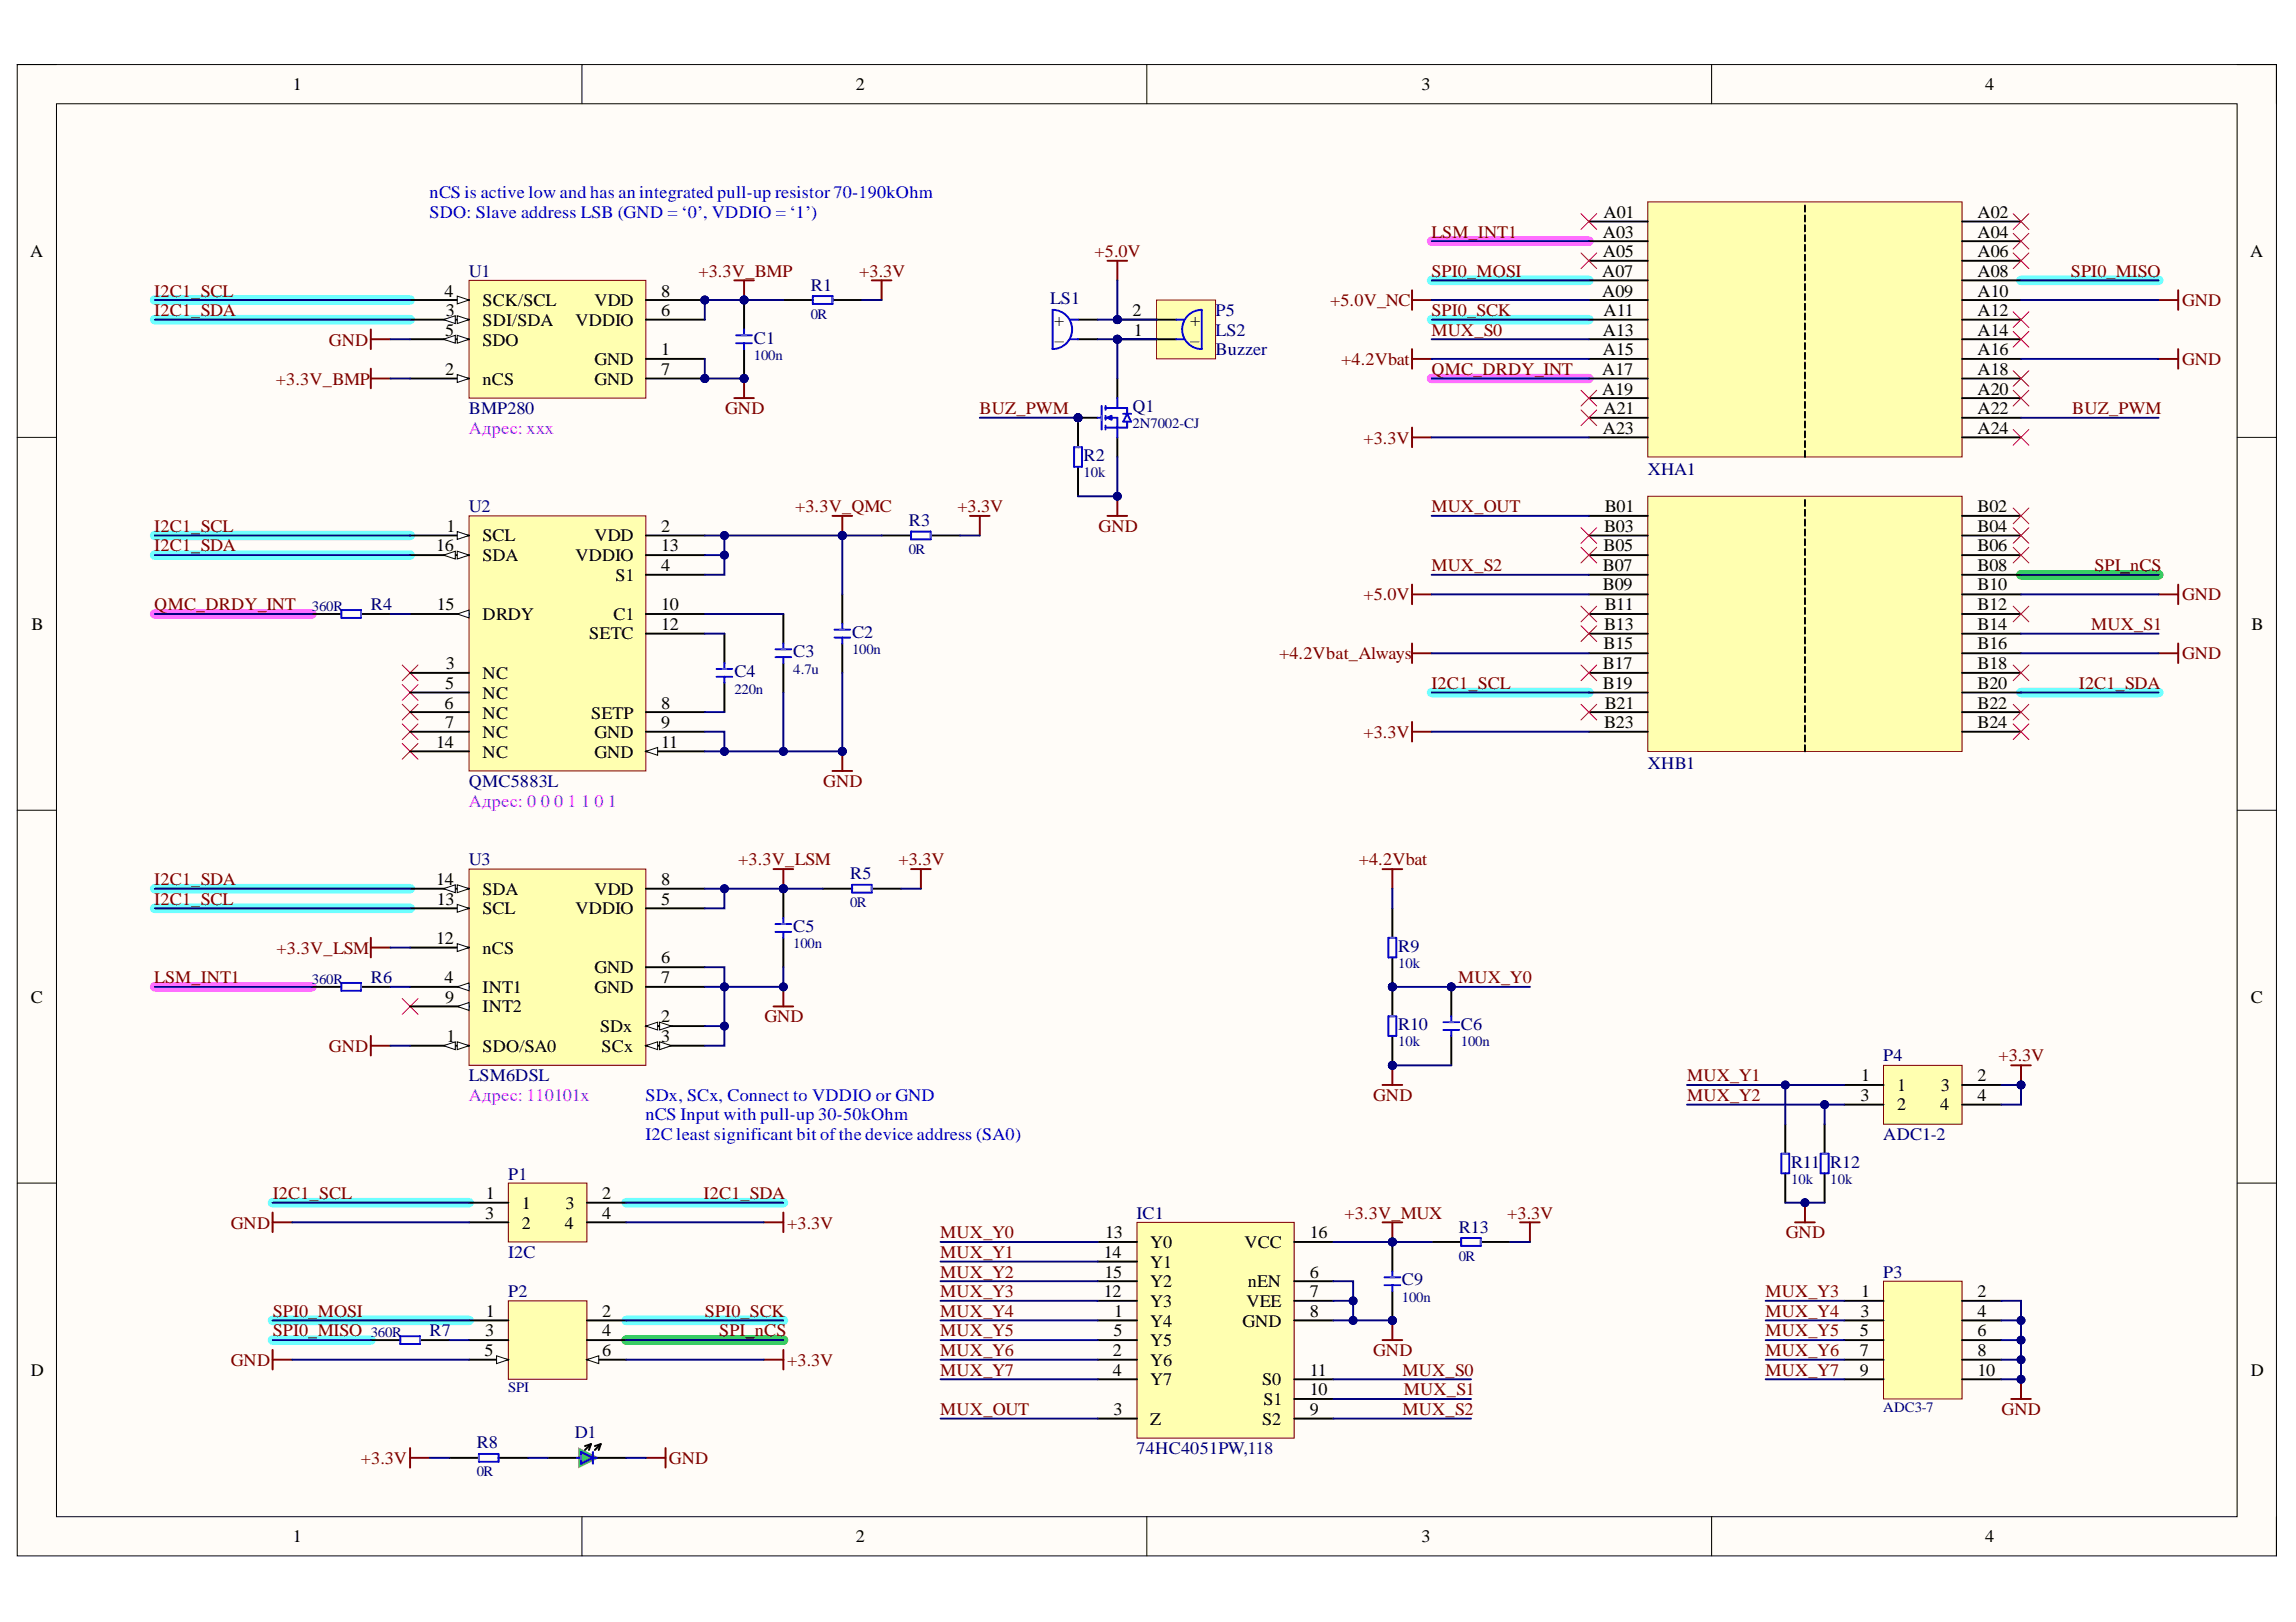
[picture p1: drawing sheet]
<svg xmlns="http://www.w3.org/2000/svg" width="297mm" height="210mm" viewBox="0 0 297 210" stroke-linecap="round" stroke-linejoin="round" font-family="sans-serif">
<defs><g id="words">
<g font-size="2.3">
<text x="37.9" y="11.7">1</text>
<text x="110.7" y="11.7">2</text>
<text x="183.9" y="11.7">3</text>
<text x="256.8" y="11.7">4</text>
<text x="207.4" y="28.1">A01</text>
<text x="255.8" y="28.1">A02</text>
<text x="3.9" y="33.3">A</text>
<text x="207.3" y="35.8">A07</text>
<text x="207.4" y="30.8">A03</text>
<text x="207.4" y="33.3">A05</text>
<text x="255.8" y="30.8">A04</text>
<text x="255.8" y="33.3">A06</text>
<text x="255.8" y="35.8">A08</text>
<text x="291.1" y="33.3">A</text>
<text x="57.5" y="38.4">4</text>
<text x="57.7" y="40.9">3</text>
<text x="62.4" y="39.6">SCK/SCL</text>
<text x="76.9" y="39.6">VDD</text>
<text x="85.5" y="40.9">6</text>
<text x="85.5" y="38.4">8</text>
<text x="146.5" y="40.9">2</text>
<text x="207.3" y="38.4">A09</text>
<text x="207.4" y="40.9">A11</text>
<text x="255.8" y="38.4">A10</text>
<text x="255.8" y="40.9">A12</text>
<text x="57.6" y="43.4">5</text>
<text x="62.4" y="42.2">SDI/SDA</text>
<text x="62.4" y="44.7">SDO</text>
<text x="74.4" y="42.2">VDDIO</text>
<text x="76.9" y="47.3">GND</text>
<text x="85.5" y="46">1</text>
<text x="136.4" y="42.2">+</text>
<text x="136.5" y="44.7">–</text>
<text x="146.7" y="43.4">1</text>
<text x="154" y="44.7">–</text>
<text x="154" y="42.2">+</text>
<text x="207.4" y="43.4">A13</text>
<text x="207.4" y="46">A15</text>
<text x="255.8" y="43.4">A14</text>
<text x="255.8" y="46">A16</text>
<text x="57.6" y="48.5">2</text>
<text x="62.4" y="49.8">nCS</text>
<text x="76.9" y="49.8">GND</text>
<text x="85.5" y="48.5">7</text>
<text x="207.3" y="48.5">A17</text>
<text x="207.3" y="51.1">A19</text>
<text x="207.4" y="53.6">A21</text>
<text x="255.8" y="48.5">A18</text>
<text x="255.8" y="51.1">A20</text>
<text x="255.8" y="53.6">A22</text>
<text x="207.4" y="56.1">A23</text>
<text x="255.8" y="56.1">A24</text>
<text x="56.4" y="71.3">16</text>
<text x="57.8" y="68.8">1</text>
<text x="62.4" y="70.1">SCL</text>
<text x="76.9" y="70.1">VDD</text>
<text x="85.5" y="68.8">2</text>
<text x="85.5" y="71.3">13</text>
<text x="207.4" y="71.3">B05</text>
<text x="207.5" y="68.8">B03</text>
<text x="207.6" y="66.3">B01</text>
<text x="255.8" y="66.3">B02</text>
<text x="255.8" y="68.8">B04</text>
<text x="255.8" y="71.3">B06</text>
<text x="62.4" y="72.6">SDA</text>
<text x="74.4" y="72.6">VDDIO</text>
<text x="79.6" y="75.1">S1</text>
<text x="85.5" y="73.9">4</text>
<text x="207.4" y="73.9">B07</text>
<text x="207.4" y="76.4">B09</text>
<text x="255.8" y="73.9">B08</text>
<text x="255.8" y="76.4">B10</text>
<text x="4.1" y="81.5">B</text>
<text x="56.5" y="78.9">15</text>
<text x="62.4" y="80.2">DRDY</text>
<text x="76.2" y="82.8">SETC</text>
<text x="79.4" y="80.2">C1</text>
<text x="85.5" y="78.9">10</text>
<text x="85.5" y="81.5">12</text>
<text x="207.5" y="81.5">B13</text>
<text x="207.6" y="78.9">B11</text>
<text x="255.8" y="78.9">B12</text>
<text x="255.8" y="81.5">B14</text>
<text x="291.3" y="81.5">B</text>
<text x="57.6" y="89.2">5</text>
<text x="57.7" y="86.6">3</text>
<text x="62.4" y="87.8">NC</text>
<text x="207.4" y="86.6">B17</text>
<text x="207.4" y="89.2">B19</text>
<text x="207.4" y="84">B15</text>
<text x="255.8" y="84">B16</text>
<text x="255.8" y="86.6">B18</text>
<text x="255.8" y="89.2">B20</text>
<text x="57.5" y="91.7">6</text>
<text x="57.6" y="94.2">7</text>
<text x="62.4" y="90.4">NC</text>
<text x="62.4" y="93">NC</text>
<text x="62.4" y="95.5">NC</text>
<text x="76.5" y="93">SETP</text>
<text x="76.9" y="95.5">GND</text>
<text x="85.5" y="91.7">8</text>
<text x="85.5" y="94.2">9</text>
<text x="207.5" y="94.2">B23</text>
<text x="207.6" y="91.7">B21</text>
<text x="255.8" y="91.7">B22</text>
<text x="255.8" y="94.2">B24</text>
<text x="56.4" y="96.8">14</text>
<text x="62.4" y="98.1">NC</text>
<text x="76.9" y="98.1">GND</text>
<text x="85.5" y="96.8">11</text>
<text x="56.4" y="114.5">14</text>
<text x="56.5" y="117.1">13</text>
<text x="62.4" y="118.3">SCL</text>
<text x="62.4" y="115.8">SDA</text>
<text x="74.4" y="118.3">VDDIO</text>
<text x="76.9" y="115.8">VDD</text>
<text x="85.5" y="117.1">5</text>
<text x="85.5" y="114.5">8</text>
<text x="56.4" y="122.1">12</text>
<text x="62.4" y="123.4">nCS</text>
<text x="76.9" y="125.9">GND</text>
<text x="85.5" y="124.7">6</text>
<text x="4" y="129.8">C</text>
<text x="57.5" y="127.2">4</text>
<text x="57.6" y="129.8">9</text>
<text x="62.4" y="128.5">INT1</text>
<text x="62.4" y="131">INT2</text>
<text x="76.9" y="128.5">GND</text>
<text x="85.5" y="127.2">7</text>
<text x="291.2" y="129.8">C</text>
<text x="57.8" y="134.8">1</text>
<text x="62.4" y="136.1">SDO/SA0</text>
<text x="77.7" y="133.6">SDx</text>
<text x="77.8" y="136.1">SCx</text>
<text x="85.5" y="132.3">2</text>
<text x="85.5" y="134.8">3</text>
<text x="240.7" y="142.4">3</text>
<text x="240.8" y="139.9">1</text>
<text x="245.4" y="141.2">1</text>
<text x="245.4" y="143.7">2</text>
<text x="251" y="143.7">4</text>
<text x="251.1" y="141.2">3</text>
<text x="255.8" y="139.9">2</text>
<text x="255.8" y="142.4">4</text>
<text x="62.9" y="155.2">1</text>
<text x="77.9" y="155.2">2</text>
<text x="62.8" y="157.7">3</text>
<text x="67.5" y="156.5">1</text>
<text x="67.5" y="159">2</text>
<text x="73.1" y="159">4</text>
<text x="73.2" y="156.5">3</text>
<text x="77.9" y="157.7">4</text>
<text x="143" y="160.3">13</text>
<text x="148.8" y="161.5">Y0</text>
<text x="161" y="161.5">VCC</text>
<text x="169.5" y="160.3">16</text>
<text x="142.8" y="162.8">14</text>
<text x="142.8" y="167.9">12</text>
<text x="142.9" y="165.3">15</text>
<text x="148.8" y="166.6">Y2</text>
<text x="148.8" y="164.1">Y1</text>
<text x="161.4" y="166.6">nEN</text>
<text x="169.5" y="165.3">6</text>
<text x="169.5" y="167.9">7</text>
<text x="240.8" y="167.9">1</text>
<text x="255.8" y="167.9">2</text>
<text x="62.8" y="172.9">3</text>
<text x="62.9" y="170.4">1</text>
<text x="77.9" y="170.4">2</text>
<text x="77.9" y="172.9">4</text>
<text x="144.1" y="172.9">5</text>
<text x="144.2" y="170.4">1</text>
<text x="148.8" y="171.7">Y4</text>
<text x="148.8" y="169.1">Y3</text>
<text x="160.7" y="171.7">GND</text>
<text x="161.2" y="169.1">VEE</text>
<text x="169.5" y="170.4">8</text>
<text x="240.6" y="172.9">5</text>
<text x="240.7" y="170.4">3</text>
<text x="255.8" y="170.4">4</text>
<text x="255.8" y="172.9">6</text>
<text x="4" y="178">D</text>
<text x="62.7" y="175.5">5</text>
<text x="77.9" y="175.5">6</text>
<text x="144" y="175.5">2</text>
<text x="144" y="178">4</text>
<text x="148.8" y="176.8">Y6</text>
<text x="148.8" y="179.3">Y7</text>
<text x="148.8" y="174.2">Y5</text>
<text x="163.3" y="179.3">S0</text>
<text x="169.5" y="178">11</text>
<text x="240.6" y="175.5">7</text>
<text x="240.6" y="178">9</text>
<text x="255.8" y="175.5">8</text>
<text x="255.8" y="178">10</text>
<text x="291.2" y="178">D</text>
<text x="144.1" y="183.1">3</text>
<text x="148.8" y="184.4">Z</text>
<text x="163.3" y="184.4">S2</text>
<text x="163.4" y="181.8">S1</text>
<text x="169.5" y="180.6">10</text>
<text x="169.5" y="183.1">9</text>
<text x="37.9" y="199.6">1</text>
<text x="110.7" y="199.6">2</text>
<text x="183.9" y="199.6">3</text>
<text x="256.8" y="199.6">4</text>
</g>
<g font-size="2.3" fill="#00f">
<text x="55.6" y="25.6">nCS is active low and has an integrated pull-up resistor 70-190kOhm</text>
<text x="55.6" y="28.1">SDO: Slave address LSB (GND = ‘0’, VDDIO = ‘1’)</text>
<text x="83.5" y="142.4">SDx, SCx, Connect to VDDIO or GND</text>
<text x="83.5" y="145">nCS Input with pull-up 30-50kOhm</text>
<text x="83.5" y="147.5">I2C least significant bit ofthe device address (SA0)</text>
</g>
<g font-size="2.3" fill="#000080">
<text x="60.7" y="35.8">U1</text>
<text x="104.9" y="37.6">R1</text>
<text x="135.9" y="39.4">LS1</text>
<text x="157.3" y="40.9">P5</text>
<text x="97.5" y="44.5">C1</text>
<text x="157.3" y="43.4">LS2</text>
<text x="157.3" y="46">Buzzer</text>
<text x="60.7" y="53.6">BMP280</text>
<text x="146.5" y="53.3">Q1</text>
<text x="140.2" y="59.7">R2</text>
<text x="213.2" y="61.5">XHA1</text>
<text x="60.7" y="66.3">U2</text>
<text x="117.6" y="68">R3</text>
<text x="48" y="78.9">R4</text>
<text x="110.2" y="82.5">C2</text>
<text x="95" y="87.6">C4</text>
<text x="102.6" y="85">C3</text>
<text x="60.7" y="101.9">QMC5883L</text>
<text x="213.2" y="99.6">XHB1</text>
<text x="60.7" y="112">U3</text>
<text x="110" y="113.8">R5</text>
<text x="102.6" y="120.6">C5</text>
<text x="180.9" y="123.2">R9</text>
<text x="48" y="127.2">R6</text>
<text x="180.9" y="133.3">R10</text>
<text x="189" y="133.3">C6</text>
<text x="243.6" y="137.4">P4</text>
<text x="60.7" y="139.9">LSM6DSL</text>
<text x="243.6" y="147.5">ADC1-2</text>
<text x="65.7" y="152.7">P1</text>
<text x="231.7" y="151.1">R11</text>
<text x="236.8" y="151.1">R12</text>
<text x="147" y="157.7">IC1</text>
<text x="188.7" y="159.5">R13</text>
<text x="65.7" y="162.8">I2C</text>
<text x="65.7" y="167.9">P2</text>
<text x="181.4" y="166.4">C9</text>
<text x="243.6" y="165.3">P3</text>
<text x="55.6" y="172.9">R7</text>
<text x="61.7" y="187.4">R8</text>
<text x="74.4" y="186.1">D1</text>
<text x="147" y="188.2">74HC4051PW,118</text>
</g>
<g font-size="2.3" fill="#800000">
<text x="90.4" y="35.8">+3.3V_BMP</text>
<text x="111.2" y="35.8">+3.3V</text>
<text x="141.6" y="33.3">+5.0V</text>
<text x="185.2" y="35.8">SPI0_MOSI</text>
<text x="185.2" y="30.8">LSM_INT1</text>
<text x="267.9" y="35.8">SPI0_MISO</text>
<text x="20" y="40.9">I2C1_SDA</text>
<text x="20" y="38.4">I2C1_SCL</text>
<text x="172.1" y="39.6">+5.0V_NC</text>
<text x="185.2" y="40.9">SPI0_SCK</text>
<text x="282.3" y="39.6">GND</text>
<text x="42.6" y="44.7">GND</text>
<text x="173.5" y="47.3">+4.2Vbat</text>
<text x="185.2" y="43.4">MUX_S0</text>
<text x="282.3" y="47.3">GND</text>
<text x="35.7" y="49.8">+3.3V_BMP</text>
<text x="93.8" y="53.6">GND</text>
<text x="126.7" y="53.6">BUZ_PWM</text>
<text x="185.2" y="48.5">QMC_DRDY_INT</text>
<text x="268.1" y="53.6">BUZ_PWM</text>
<text x="176.4" y="57.4">+3.3V</text>
<text x="20" y="71.3">I2C1_SDA</text>
<text x="20" y="68.8">I2C1_SCL</text>
<text x="102.9" y="66.3">+3.3V_QMC</text>
<text x="123.9" y="66.3">+3.3V</text>
<text x="142.1" y="68.8">GND</text>
<text x="185.2" y="66.3">MUX_OUT</text>
<text x="176.4" y="77.7">+5.0V</text>
<text x="185.2" y="73.9">MUX_S2</text>
<text x="271" y="73.9">SPI_nCS</text>
<text x="282.3" y="77.7">GND</text>
<text x="20" y="78.9">QMC_DRDY_INT</text>
<text x="270.5" y="81.5">MUX_S1</text>
<text x="165.5" y="85.3">+4.2Vbat_Always</text>
<text x="185.2" y="89.2">I2C1_SCL</text>
<text x="268.9" y="89.2">I2C1_SDA</text>
<text x="282.3" y="85.3">GND</text>
<text x="176.4" y="95.5">+3.3V</text>
<text x="106.5" y="101.9">GND</text>
<text x="95.5" y="112">+3.3V_LSM</text>
<text x="116.2" y="112">+3.3V</text>
<text x="175.8" y="112">+4.2Vbat</text>
<text x="20" y="114.5">I2C1_SDA</text>
<text x="20" y="117.1">I2C1_SCL</text>
<text x="35.8" y="123.4">+3.3V_LSM</text>
<text x="20" y="127.2">LSM_INT1</text>
<text x="188.7" y="127.2">MUX_Y0</text>
<text x="42.6" y="136.1">GND</text>
<text x="98.9" y="132.3">GND</text>
<text x="258.5" y="137.4">+3.3V</text>
<text x="177.7" y="142.4">GND</text>
<text x="218.3" y="139.9">MUX_Y1</text>
<text x="218.3" y="142.4">MUX_Y2</text>
<text x="35.3" y="155.2">I2C1_SCL</text>
<text x="91" y="155.2">I2C1_SDA</text>
<text x="29.9" y="159">GND</text>
<text x="101.9" y="159">+3.3V</text>
<text x="121.7" y="160.3">MUX_Y0</text>
<text x="173.9" y="157.7">+3.3V_MUX</text>
<text x="195" y="157.7">+3.3V</text>
<text x="231" y="160.3">GND</text>
<text x="121.7" y="162.8">MUX_Y1</text>
<text x="121.7" y="165.3">MUX_Y2</text>
<text x="121.7" y="167.9">MUX_Y3</text>
<text x="228.4" y="167.9">MUX_Y3</text>
<text x="35.3" y="172.9">SPI0_MISO</text>
<text x="35.3" y="170.4">SPI0_MOSI</text>
<text x="91.2" y="170.4">SPI0_SCK</text>
<text x="93.1" y="172.9">SPI_nCS</text>
<text x="121.7" y="170.4">MUX_Y4</text>
<text x="121.7" y="172.9">MUX_Y5</text>
<text x="228.4" y="170.4">MUX_Y4</text>
<text x="228.4" y="172.9">MUX_Y5</text>
<text x="29.9" y="176.8">GND</text>
<text x="101.9" y="176.8">+3.3V</text>
<text x="121.7" y="175.5">MUX_Y6</text>
<text x="121.7" y="178">MUX_Y7</text>
<text x="177.7" y="175.5">GND</text>
<text x="181.5" y="178">MUX_S0</text>
<text x="228.4" y="175.5">MUX_Y6</text>
<text x="228.4" y="178">MUX_Y7</text>
<text x="121.7" y="183.1">MUX_OUT</text>
<text x="181.5" y="183.1">MUX_S2</text>
<text x="181.6" y="180.6">MUX_S1</text>
<text x="259" y="183.1">GND</text>
<text x="46.7" y="189.4">+3.3V</text>
<text x="86.5" y="189.4">GND</text>
</g>
<g font-size="2.3" fill="#90f">
<text x="60.7" y="56.1">Адрес: xxx</text>
<text x="60.7" y="104.4">Адрес: 0</text>
<text x="70" y="104.4">0</text>
<text x="71.7" y="104.4">0</text>
<text x="73.4" y="104.4">1</text>
<text x="75.2" y="104.4">1</text>
<text x="76.9" y="104.4">0</text>
<text x="78.7" y="104.4">1</text>
<text x="60.7" y="142.4">Адрес: 110101x</text>
</g>
<g font-size="1.9" fill="#000080">
<text x="104.9" y="41.2">0R</text>
<text x="97.5" y="46.6">100n</text>
<text x="146.5" y="55.5">2N7002-CJ</text>
<text x="140.2" y="61.8">10k</text>
<text x="117.6" y="71.7">0R</text>
<text x="40.4" y="79.1">360R</text>
<text x="95" y="89.8">220n</text>
<text x="102.6" y="87.2">4.7u</text>
<text x="110.2" y="84.7">100n</text>
<text x="110" y="117.4">0R</text>
<text x="102.6" y="122.7">100n</text>
<text x="180.9" y="125.3">10k</text>
<text x="40.4" y="127.3">360R</text>
<text x="180.9" y="135.4">10k</text>
<text x="189" y="135.4">100n</text>
<text x="231.7" y="153.3">10k</text>
<text x="236.8" y="153.3">10k</text>
<text x="188.7" y="163.1">0R</text>
<text x="48" y="173">360R</text>
<text x="181.4" y="168.5">100n</text>
<text x="65.7" y="180.1">SPI</text>
<text x="243.6" y="182.7">ADC3-7</text>
<text x="61.7" y="191">0R</text>
</g>
</g></defs>
<path d="M2.2 8.4h292.3v192.9h-292.3z" fill-rule="evenodd" fill="#fffcf8"/>
<path d="M2.2 8.4h292.3v192.9h-292.3z" fill="none" stroke="#000" stroke-width=".13"/>
<path d="M7.3 13.4h282.1v182.9h-282.1z" fill-rule="evenodd" fill="#fffcf8"/>
<g fill="none" stroke="#000" stroke-width=".13">
<path d="M2.2 8.4h5.1M7.3 13.4h282.1v182.9h-282.1zM75.3 8.4v5M148.4 8.4v5M221.4 8.4v5M289.4 8.4h5.1v5M2.2 56.6h5.1M289.4 56.6h5.1M2.2 104.9h5.1M289.4 104.9h5.1M2.2 153.1h5.1M289.4 153.1h5.1"/>
<path d="M75.3 196.3v5M148.4 196.3v5M221.4 196.3v5M294.5 196.3v5"/>
</g>
<g fill="none" stroke="#6effff" stroke-width="1.3">
<path d="M20 38.8h33.1M185.2 36.3h20.4M261.5 36.3h17.8M20 41.4h33.1M185.2 41.4h20.4M20 71.8h33.1M20 69.3h33.1M185.2 89.6h20.4M261.5 89.6h17.8M20 117.5h33.1M20 115h33.1M35.3 155.6h25.4"/>
<path d="M81 155.6h20.3M35.3 173.4h12.7M35.3 170.9h25.4M81 170.9h20.3"/>
</g>
<path d="M261.5 74.4h17.8M81 173.4h20.3" fill="none" stroke="#00be00" stroke-width="1.3"/>
<path d="M185.2 31.2h20.4M185.2 49h20.4M20 79.5h20.3M20 127.7h20.3" fill="none" stroke="#ff6eff" stroke-width="1.3"/>
<path d="M143.3 66.8h2.5M144.6 64.2v2.6" fill="none" stroke="#800000" stroke-width=".25"/>
<circle cx="144.6" cy="64.2" r=".51" fill="#000080"/>
<circle cx="144.6" cy="64.2" r=".51" fill="none" stroke="#000080" stroke-width=".13"/>
<circle cx="139.5" cy="54.1" r=".51" fill="#000080"/>
<circle cx="139.5" cy="54.1" r=".51" fill="none" stroke="#000080" stroke-width=".13"/>
<path d="M139.5 54.1v3.8" fill="none" stroke="#000" stroke-width=".25"/>
<circle cx="139.5" cy="54.1" r=".51" fill="#000080"/>
<circle cx="139.5" cy="54.1" r=".51" fill="none" stroke="#000080" stroke-width=".13"/>
<path d="M139.5 60.4v3.8" fill="none" stroke="#000" stroke-width=".25"/>
<path d="M139 57.9h1v2.5h-1z" fill="none" stroke="#00f" stroke-width=".25"/>
<path d="M139.2 57.9h.5" fill="none" stroke="#4a86e8" stroke-width=".25"/>
<circle cx="139.5" cy="54.1" r=".51" fill="#000080"/>
<circle cx="139.5" cy="54.1" r=".51" fill="none" stroke="#000080" stroke-width=".13"/>
<path d="M139.5 54.1h2.5M144.6 56.6v2.5" fill="none" stroke="#000" stroke-width=".25"/>
<circle cx="139.5" cy="54.1" r=".51" fill="#000080"/>
<circle cx="139.5" cy="54.1" r=".51" fill="none" stroke="#000080" stroke-width=".13"/>
<path d="M139.5 43.9h2.5M139.5 41.4h2.5M144.6 49v2.5" fill="none" stroke="#000" stroke-width=".25"/>
<g fill="none" stroke="#00f" stroke-width=".25">
<path d="M136.2 40.1v5.1a2.54 2.54 0 0 0 2.5-2.5 2.54 2.54 0 0 0-2.5-2.6M138.5 41.4h1M138.5 43.9h1M142 54.1h.5M142.5 52.5v3.1M143 52.5v.5M143 53.8v.5M143 55.1v.5M143 54.1h1.6v2.5M143 52.8h2.8v.8M143.3 54.1l.5-.3v.5zM144.6 51.5v1.3"/>
<path d="M145.3 53.6h1M145.8 54.6v.7h-2.8M145.8 53.6l.5 1h-1z"/>
</g>
<path d="M142.5 53.8v.5" fill="none" stroke="#4a86e8" stroke-width=".25"/>
<path d="M143.3 33.7h2.5M144.6 33.7v2.6M95 51.5h2.5M96.3 49v2.5" fill="none" stroke="#800000" stroke-width=".25"/>
<circle cx="96.3" cy="49" r=".51" fill="#000080"/>
<circle cx="96.3" cy="49" r=".51" fill="none" stroke="#000080" stroke-width=".13"/>
<path d="M95 36.3h2.5M96.3 36.3v2.5" fill="none" stroke="#800000" stroke-width=".25"/>
<circle cx="96.3" cy="38.8" r=".51" fill="#000080"/>
<circle cx="96.3" cy="38.8" r=".51" fill="none" stroke="#000080" stroke-width=".13"/>
<path d="M101.3 38.8h3.9M107.7 38.8h3.8" fill="none" stroke="#000" stroke-width=".25"/>
<path d="M105.2 38.3h2.5v1h-2.5z" fill="none" stroke="#00f" stroke-width=".25"/>
<path d="M107.7 38.6v.5" fill="none" stroke="#4a86e8" stroke-width=".25"/>
<path d="M112.8 36.3h2.5M114.1 36.3v2.5" fill="none" stroke="#800000" stroke-width=".25"/>
<circle cx="91.2" cy="49" r=".51" fill="#000080"/>
<circle cx="91.2" cy="49" r=".51" fill="none" stroke="#000080" stroke-width=".13"/>
<circle cx="91.2" cy="38.8" r=".51" fill="#000080"/>
<circle cx="91.2" cy="38.8" r=".51" fill="none" stroke="#000080" stroke-width=".13"/>
<path d="M60.7 36.3h22.9v15.2h-22.9z" fill-rule="evenodd" fill="#ffffb0"/>
<path d="M60.7 36.3h22.9v15.2h-22.9z" fill="none" stroke="#800000" stroke-width=".13"/>
<path d="M53.1 49h7.6M83.6 46.4h7.6" fill="none" stroke="#000" stroke-width=".25"/>
<path d="M59.2 48.5l1.5 .5-1.5 .5z" fill="#f8fcff"/>
<path d="M59.2 48.5l1.5 .5-1.5 .5z" fill="none" stroke="#000" stroke-width=".13"/>
<path d="M53.1 41.4h7.6" fill="none" stroke="#000" stroke-width=".25"/>
<path d="M59.2 40.9l1.5 .5-1.5 .5z" fill="#f8fcff"/>
<path d="M59.2 40.9l1.5 .5-1.5 .5z" fill="none" stroke="#000" stroke-width=".13"/>
<path d="M57.4 41.4l1.5-.5v1z" fill="#f8fcff"/>
<path d="M57.4 41.4l1.5-.5v1z" fill="none" stroke="#000" stroke-width=".13"/>
<path d="M53.1 38.8h7.6" fill="none" stroke="#000" stroke-width=".25"/>
<path d="M59.2 38.3l1.5 .5-1.5 .5z" fill="#f8fcff"/>
<path d="M59.2 38.3l1.5 .5-1.5 .5z" fill="none" stroke="#000" stroke-width=".13"/>
<path d="M53.1 43.9h7.6" fill="none" stroke="#000" stroke-width=".25"/>
<path d="M59.2 43.4l1.5 .5-1.5 .5z" fill="#f8fcff"/>
<path d="M59.2 43.4l1.5 .5-1.5 .5z" fill="none" stroke="#000" stroke-width=".13"/>
<path d="M57.4 43.9l1.5-.5v1z" fill="#f8fcff"/>
<path d="M57.4 43.9l1.5-.5v1z" fill="none" stroke="#000" stroke-width=".13"/>
<path d="M83.6 41.4h7.6M83.6 49h7.6" fill="none" stroke="#000" stroke-width=".25"/>
<circle cx="91.2" cy="49" r=".51" fill="#000080"/>
<circle cx="91.2" cy="49" r=".51" fill="none" stroke="#000080" stroke-width=".13"/>
<path d="M83.6 38.8h7.6" fill="none" stroke="#000" stroke-width=".25"/>
<circle cx="91.2" cy="38.8" r=".51" fill="#000080"/>
<circle cx="91.2" cy="38.8" r=".51" fill="none" stroke="#000080" stroke-width=".13"/>
<path d="M40.3 79.5h3.9M46.7 79.5h3.8M114.1 69.3h3.8M120.4 69.3h3.8" fill="none" stroke="#000" stroke-width=".25"/>
<path d="M44.2 78.9h2.5v1.1h-2.5zM117.9 68.8h2.5v1h-2.5z" fill="none" stroke="#00f" stroke-width=".25"/>
<path d="M46.7 79.2v.5M120.4 69v.6" fill="none" stroke="#4a86e8" stroke-width=".25"/>
<path d="M52 86.1l2.1 2M52 88.6l2.1 2M52 91.1l2.1 2.1M52 93.7l2.1 2M52 96.2l2.1 2M54.1 86.1l-2.1 2M54.1 88.6l-2.1 2M54.1 91.1l-2.1 2.1M54.1 93.7l-2.1 2M54.1 96.2l-2.1 2" fill="none" stroke="#f00" stroke-width=".13"/>
<path d="M107.7 99.8h2.5M109 97.2v2.6" fill="none" stroke="#800000" stroke-width=".25"/>
<circle cx="109" cy="97.2" r=".51" fill="#000080"/>
<circle cx="109" cy="97.2" r=".51" fill="none" stroke="#000080" stroke-width=".13"/>
<path d="M125.5 66.8h2.5M126.8 66.8v2.5" fill="none" stroke="#800000" stroke-width=".25"/>
<path d="M60.7 66.8h22.9v33h-22.9z" fill-rule="evenodd" fill="#ffffb0"/>
<path d="M60.7 66.8h22.9v33h-22.9z" fill="none" stroke="#800000" stroke-width=".13"/>
<path d="M53.1 69.3h7.6" fill="none" stroke="#000" stroke-width=".25"/>
<path d="M59.2 68.8l1.5 .5-1.5 .5z" fill="#f8fcff"/>
<path d="M59.2 68.8l1.5 .5-1.5 .5z" fill="none" stroke="#000" stroke-width=".13"/>
<path d="M83.6 69.3h7.6M83.6 74.4h7.6M83.6 79.5h7.6M53.1 87.1h7.6M53.1 89.6h7.6M53.1 92.2h7.6M53.1 94.7h7.6M83.6 92.2h7.6M83.6 94.7h7.6M83.6 97.2h7.6" fill="none" stroke="#000" stroke-width=".25"/>
<path d="M83.6 97.2l1.5-.5v1z" fill="#f8fcff"/>
<path d="M83.6 97.2l1.5-.5v1z" fill="none" stroke="#000" stroke-width=".13"/>
<path d="M53.1 79.5h7.6M83.6 71.8h7.6M53.1 97.2h7.6M83.6 82h7.6" fill="none" stroke="#000" stroke-width=".25"/>
<path d="M59.2 79.5l1.5-.6v1.1z" fill="#f8fcff"/>
<path d="M59.2 79.5l1.5-.6v1.1z" fill="none" stroke="#000" stroke-width=".13"/>
<path d="M53.1 71.8h7.6" fill="none" stroke="#000" stroke-width=".25"/>
<path d="M59.2 71.3l1.5 .5-1.5 .5z" fill="#f8fcff"/>
<path d="M59.2 71.3l1.5 .5-1.5 .5z" fill="none" stroke="#000" stroke-width=".13"/>
<path d="M57.4 71.8l1.5-.5v1z" fill="#f8fcff"/>
<path d="M57.4 71.8l1.5-.5v1z" fill="none" stroke="#000" stroke-width=".13"/>
<path d="M48 173.4h3.8M54.3 173.4h3.8M58.1 188.7h3.9M64.5 188.7h3.8" fill="none" stroke="#000" stroke-width=".25"/>
<path d="M51.8 172.9h2.5v1h-2.5zM62 188.2h2.5v1h-2.5z" fill="none" stroke="#00f" stroke-width=".25"/>
<path d="M54.3 173.2v.5M62 188.4v.5" fill="none" stroke="#4a86e8" stroke-width=".25"/>
<path d="M83.6 188.7h2.5M86.1 187.4v2.5" fill="none" stroke="#800000" stroke-width=".25"/>
<path d="M75.2 187.9l1.5 .8-1.5 .7z" fill="#6aa84f"/>
<path d="M75.2 187.9l1.5 .8-1.5 .7z" fill="none" stroke="#6aa84f" stroke-width=".75"/>
<path d="M70.9 188.7h3.8M76.4 186.9l-.7 .7M76.4 186.9l-.2 .7M76.4 186.9l-.7 .2M77.2 188.7h3.8M77.7 186.9l-.7 .7M77.7 186.9l-.2 .7M77.7 186.9l-.7 .2" fill="none" stroke="#000" stroke-width=".25"/>
<path d="M74.7 188.7h.5M75.2 187.9l1.5 .8-1.5 .7zM76.7 188.7h.5M76.7 187.9v1.5" fill="none" stroke="#00f" stroke-width=".25"/>
<path d="M75.2 188.4v.5" fill="none" stroke="#4a86e8" stroke-width=".25"/>
<path d="M53.1 187.4v2.5M53.1 188.7h2.5" fill="none" stroke="#800000" stroke-width=".25"/>
<circle cx="101.3" cy="115" r=".51" fill="#000080"/>
<circle cx="101.3" cy="115" r=".51" fill="none" stroke="#000080" stroke-width=".13"/>
<path d="M100.3 119.6h2.1M100.3 120.6h2.1" fill="none" stroke="#00f" stroke-width=".25"/>
<path d="M101.3 115v3.8" fill="none" stroke="#000" stroke-width=".25"/>
<circle cx="101.3" cy="115" r=".51" fill="#000080"/>
<circle cx="101.3" cy="115" r=".51" fill="none" stroke="#000080" stroke-width=".13"/>
<path d="M106.4 115h3.8M112.8 115h3.8M101.3 121.4v3.8" fill="none" stroke="#000" stroke-width=".25"/>
<path d="M101.3 118.8v.8M110.2 114.5h2.6v1h-2.6zM101.3 120.6v.8" fill="none" stroke="#00f" stroke-width=".25"/>
<path d="M101.1 119.6h.5M112.8 114.8v.5" fill="none" stroke="#4a86e8" stroke-width=".25"/>
<path d="M100.1 112.5h2.5M101.3 112.5v2.5M117.9 112.5h2.5M119.1 112.5v2.5" fill="none" stroke="#800000" stroke-width=".25"/>
<circle cx="101.3" cy="115" r=".51" fill="#000080"/>
<circle cx="101.3" cy="115" r=".51" fill="none" stroke="#000080" stroke-width=".13"/>
<path d="M100.1 130.2h2.5M101.3 127.7v2.5" fill="none" stroke="#800000" stroke-width=".25"/>
<circle cx="101.3" cy="127.7" r=".51" fill="#000080"/>
<circle cx="101.3" cy="127.7" r=".51" fill="none" stroke="#000080" stroke-width=".13"/>
<path d="M40.3 127.7h3.9M46.7 127.7h3.8" fill="none" stroke="#000" stroke-width=".25"/>
<path d="M44.2 127.2h2.5v1h-2.5z" fill="none" stroke="#00f" stroke-width=".25"/>
<path d="M46.7 127.5v.5" fill="none" stroke="#4a86e8" stroke-width=".25"/>
<path d="M35.3 156.9v2.5M35.3 158.2h2.5M35.3 174.7v2.5M35.3 176h2.5M98.8 176h2.5M101.3 174.7v2.5" fill="none" stroke="#800000" stroke-width=".25"/>
<path d="M52 129.2l2.1 2.1M54.1 129.2l-2.1 2.1" fill="none" stroke="#f00" stroke-width=".13"/>
<path d="M65.8 153.1h10.1v7.6h-10.1z" fill-rule="evenodd" fill="#ffffb0"/>
<path d="M65.8 153.1h10.1v7.6h-10.1z" fill="none" stroke="#800000" stroke-width=".13"/>
<path d="M60.7 155.6h5.1M60.7 158.2h5.1M75.9 155.6h5.1M75.9 158.2h5.1" fill="none" stroke="#000" stroke-width=".25"/>
<path d="M65.8 168.3h10.1v10.2h-10.1z" fill-rule="evenodd" fill="#ffffb0"/>
<path d="M65.8 168.3h10.1v10.2h-10.1z" fill="none" stroke="#800000" stroke-width=".13"/>
<path d="M60.7 170.9h5.1M60.7 173.4h5.1M60.7 176h5.1M75.9 170.9h5.1M75.9 173.4h5.1" fill="none" stroke="#000" stroke-width=".25"/>
<path d="M64.2 175.5l1.6 .5-1.6 .5z" fill="#f8fcff"/>
<path d="M64.2 175.5l1.6 .5-1.6 .5z" fill="none" stroke="#000" stroke-width=".13"/>
<path d="M75.9 176h5.1" fill="none" stroke="#000" stroke-width=".25"/>
<path d="M75.9 176l1.6-.5v1z" fill="#f8fcff"/>
<path d="M75.9 176l1.6-.5v1z" fill="none" stroke="#000" stroke-width=".13"/>
<path d="M98.8 158.2h2.5M101.3 156.9v2.5" fill="none" stroke="#800000" stroke-width=".25"/>
<circle cx="96.3" cy="38.8" r=".51" fill="#000080"/>
<circle cx="96.3" cy="38.8" r=".51" fill="none" stroke="#000080" stroke-width=".13"/>
<circle cx="96.3" cy="49" r=".51" fill="#000080"/>
<circle cx="96.3" cy="49" r=".51" fill="none" stroke="#000080" stroke-width=".13"/>
<path d="M95.2 43.4h2.1M95.2 44.4h2.1" fill="none" stroke="#00f" stroke-width=".25"/>
<path d="M96.3 38.8v3.8" fill="none" stroke="#000" stroke-width=".25"/>
<circle cx="96.3" cy="38.8" r=".51" fill="#000080"/>
<circle cx="96.3" cy="38.8" r=".51" fill="none" stroke="#000080" stroke-width=".13"/>
<path d="M96.3 45.2v3.8" fill="none" stroke="#000" stroke-width=".25"/>
<circle cx="96.3" cy="49" r=".51" fill="#000080"/>
<circle cx="96.3" cy="49" r=".51" fill="none" stroke="#000080" stroke-width=".13"/>
<path d="M96.3 42.6v.8M96.3 44.4v.8M92.7 86.6h2M92.7 87.6h2M93.7 85.8v.8M93.7 87.6v.7M100.3 84h2.1M100.3 85h2.1M101.3 83.3v.7M101.3 85v.8" fill="none" stroke="#00f" stroke-width=".25"/>
<path d="M96 43.4h.5M93.5 86.6h.5M101.1 84h.5" fill="none" stroke="#4a86e8" stroke-width=".25"/>
<path d="M101.3 79.5v3.8M93.7 82v3.8M93.7 88.3v3.9M101.3 85.8v3.8" fill="none" stroke="#000" stroke-width=".25"/>
<path d="M60.7 112.5h22.9v25.4h-22.9z" fill-rule="evenodd" fill="#ffffb0"/>
<path d="M60.7 112.5h22.9v25.4h-22.9z" fill="none" stroke="#800000" stroke-width=".13"/>
<path d="M53.1 135.3h7.6" fill="none" stroke="#000" stroke-width=".25"/>
<path d="M59.2 134.8l1.5 .5-1.5 .5z" fill="#f8fcff"/>
<path d="M59.2 134.8l1.5 .5-1.5 .5z" fill="none" stroke="#000" stroke-width=".13"/>
<path d="M57.4 135.3l1.5-.5v1z" fill="#f8fcff"/>
<path d="M57.4 135.3l1.5-.5v1z" fill="none" stroke="#000" stroke-width=".13"/>
<path d="M83.6 132.8h7.6" fill="none" stroke="#000" stroke-width=".25"/>
<path d="M83.6 132.8l1.5-.5v1z" fill="#f8fcff"/>
<path d="M83.6 132.8l1.5-.5v1z" fill="none" stroke="#000" stroke-width=".13"/>
<path d="M85.3 132.3l1.6 .5-1.6 .5z" fill="#f8fcff"/>
<path d="M85.3 132.3l1.6 .5-1.6 .5z" fill="none" stroke="#000" stroke-width=".13"/>
<path d="M83.6 135.3h7.6" fill="none" stroke="#000" stroke-width=".25"/>
<path d="M83.6 135.3l1.5-.5v1z" fill="#f8fcff"/>
<path d="M83.6 135.3l1.5-.5v1z" fill="none" stroke="#000" stroke-width=".13"/>
<path d="M85.3 134.8l1.6 .5-1.6 .5z" fill="#f8fcff"/>
<path d="M85.3 134.8l1.6 .5-1.6 .5z" fill="none" stroke="#000" stroke-width=".13"/>
<path d="M53.1 127.7h7.6" fill="none" stroke="#000" stroke-width=".25"/>
<path d="M59.2 127.7l1.5-.5v1z" fill="#f8fcff"/>
<path d="M59.2 127.7l1.5-.5v1z" fill="none" stroke="#000" stroke-width=".13"/>
<path d="M83.6 117.5h7.6M83.6 115h7.6M53.1 130.2h7.6M83.6 125.2h7.6M83.6 127.7h7.6" fill="none" stroke="#000" stroke-width=".25"/>
<path d="M59.2 130.2l1.5-.5v1.1z" fill="#f8fcff"/>
<path d="M59.2 130.2l1.5-.5v1.1z" fill="none" stroke="#000" stroke-width=".13"/>
<path d="M53.1 122.6h7.6" fill="none" stroke="#000" stroke-width=".25"/>
<path d="M59.2 122.1l1.5 .5-1.5 .5z" fill="#f8fcff"/>
<path d="M59.2 122.1l1.5 .5-1.5 .5z" fill="none" stroke="#000" stroke-width=".13"/>
<path d="M53.1 117.5h7.6" fill="none" stroke="#000" stroke-width=".25"/>
<path d="M59.2 117l1.5 .5-1.5 .6z" fill="#f8fcff"/>
<path d="M59.2 117l1.5 .5-1.5 .6z" fill="none" stroke="#000" stroke-width=".13"/>
<path d="M53.1 115h7.6" fill="none" stroke="#000" stroke-width=".25"/>
<path d="M59.2 114.5l1.5 .5-1.5 .5z" fill="#f8fcff"/>
<path d="M59.2 114.5l1.5 .5-1.5 .5z" fill="none" stroke="#000" stroke-width=".13"/>
<path d="M57.4 115l1.5-.5v1z" fill="#f8fcff"/>
<path d="M57.4 115l1.5-.5v1z" fill="none" stroke="#000" stroke-width=".13"/>
<circle cx="180.1" cy="160.7" r=".51" fill="#000080"/>
<circle cx="180.1" cy="160.7" r=".51" fill="none" stroke="#000080" stroke-width=".13"/>
<circle cx="180.1" cy="170.9" r=".51" fill="#000080"/>
<circle cx="180.1" cy="170.9" r=".51" fill="none" stroke="#000080" stroke-width=".13"/>
<path d="M179.1 165.3h2.1M179.1 166.3h2.1" fill="none" stroke="#00f" stroke-width=".25"/>
<path d="M180.1 160.7v3.8" fill="none" stroke="#000" stroke-width=".25"/>
<circle cx="180.1" cy="160.7" r=".51" fill="#000080"/>
<circle cx="180.1" cy="160.7" r=".51" fill="none" stroke="#000080" stroke-width=".13"/>
<path d="M180.1 167.1v3.8" fill="none" stroke="#000" stroke-width=".25"/>
<circle cx="180.1" cy="170.9" r=".51" fill="#000080"/>
<circle cx="180.1" cy="170.9" r=".51" fill="none" stroke="#000080" stroke-width=".13"/>
<path d="M180.1 164.5v.8M180.1 166.3v.8" fill="none" stroke="#00f" stroke-width=".25"/>
<path d="M179.9 165.3h.5" fill="none" stroke="#4a86e8" stroke-width=".25"/>
<path d="M147.1 158.2h20.3v27.9h-20.3z" fill-rule="evenodd" fill="#ffffb0"/>
<path d="M147.1 158.2h20.3v27.9h-20.3z" fill="none" stroke="#800000" stroke-width=".13"/>
<g fill="none" stroke="#000" stroke-width=".25">
<path d="M142 170.9h5.1M142 176h5.1M142 178.5h5.1M142 173.4h5.1M142 165.8h5.1M142 168.3h5.1M142 160.7h5.1M142 163.3h5.1M167.4 170.9h5.1M167.4 165.8h5.1M167.4 168.3h5.1M167.4 160.7h5.1"/>
<path d="M167.4 178.5h5.1M142 183.6h5.1M167.4 183.6h5.1M167.4 181h5.1"/>
</g>
<path d="M178.9 173.4h2.5M180.1 170.9v2.5" fill="none" stroke="#800000" stroke-width=".25"/>
<circle cx="180.1" cy="170.9" r=".51" fill="#000080"/>
<circle cx="180.1" cy="170.9" r=".51" fill="none" stroke="#000080" stroke-width=".13"/>
<path d="M107.7 66.8h2.5M109 66.8v2.5" fill="none" stroke="#800000" stroke-width=".25"/>
<circle cx="109" cy="69.3" r=".51" fill="#000080"/>
<circle cx="109" cy="69.3" r=".51" fill="none" stroke="#000080" stroke-width=".13"/>
<path d="M108 81.5h2M108 82.5h2M109 80.7v.8M109 82.5v.8" fill="none" stroke="#00f" stroke-width=".25"/>
<path d="M109 76.9v3.8M109 83.3v3.8" fill="none" stroke="#000" stroke-width=".25"/>
<path d="M108.7 81.5h.5" fill="none" stroke="#4a86e8" stroke-width=".25"/>
<path d="M243.7 165.8h10.1v15.2h-10.1z" fill-rule="evenodd" fill="#ffffb0"/>
<path d="M243.7 165.8h10.1v15.2h-10.1z" fill="none" stroke="#800000" stroke-width=".13"/>
<path d="M238.6 168.3h5.1M238.6 170.9h5.1M238.6 173.4h5.1M238.6 176h5.1M238.6 178.5h5.1M253.8 168.3h5.1M253.8 170.9h5.1M253.8 173.4h5.1M253.8 176h5.1M253.8 178.5h5.1" fill="none" stroke="#000" stroke-width=".25"/>
<path d="M260.2 137.9h2.5M261.5 137.9v2.5" fill="none" stroke="#800000" stroke-width=".25"/>
<circle cx="261.5" cy="140.4" r=".51" fill="#000080"/>
<circle cx="261.5" cy="140.4" r=".51" fill="none" stroke="#000080" stroke-width=".13"/>
<path d="M231 145.5v3.8M231 151.8v3.8M236.1 145.5v3.8M236.1 151.8v3.8" fill="none" stroke="#000" stroke-width=".25"/>
<path d="M230.5 149.3h1v2.5h-1zM235.5 149.3h1.1v2.5h-1.1z" fill="none" stroke="#00f" stroke-width=".25"/>
<path d="M230.7 149.3h.5M235.8 149.3h.5" fill="none" stroke="#4a86e8" stroke-width=".25"/>
<path d="M232.2 158.2h2.6M233.5 155.6v2.6" fill="none" stroke="#800000" stroke-width=".25"/>
<circle cx="233.5" cy="155.6" r=".51" fill="#000080"/>
<circle cx="233.5" cy="155.6" r=".51" fill="none" stroke="#000080" stroke-width=".13"/>
<path d="M261.5 178.5v2.5M260.2 181h2.5" fill="none" stroke="#800000" stroke-width=".25"/>
<circle cx="261.5" cy="178.5" r=".51" fill="#000080"/>
<circle cx="261.5" cy="178.5" r=".51" fill="none" stroke="#000080" stroke-width=".13"/>
<path d="M243.7 137.9h10.1v7.6h-10.1z" fill-rule="evenodd" fill="#ffffb0"/>
<path d="M243.7 137.9h10.1v7.6h-10.1z" fill="none" stroke="#800000" stroke-width=".13"/>
<path d="M238.6 140.4h5.1M238.6 142.9h5.1M253.8 140.4h5.1M253.8 142.9h5.1" fill="none" stroke="#000" stroke-width=".25"/>
<path d="M180.1 137.9v2.5M178.9 140.4h2.5" fill="none" stroke="#800000" stroke-width=".25"/>
<circle cx="180.1" cy="137.9" r=".51" fill="#000080"/>
<circle cx="180.1" cy="137.9" r=".51" fill="none" stroke="#000080" stroke-width=".13"/>
<path d="M178.9 112.5h2.5M180.1 112.5v2.5" fill="none" stroke="#800000" stroke-width=".25"/>
<circle cx="180.1" cy="127.7" r=".51" fill="#000080"/>
<circle cx="180.1" cy="127.7" r=".51" fill="none" stroke="#000080" stroke-width=".13"/>
<circle cx="180.1" cy="137.9" r=".51" fill="#000080"/>
<circle cx="180.1" cy="137.9" r=".51" fill="none" stroke="#000080" stroke-width=".13"/>
<path d="M180.1 127.7v3.8" fill="none" stroke="#000" stroke-width=".25"/>
<circle cx="180.1" cy="127.7" r=".51" fill="#000080"/>
<circle cx="180.1" cy="127.7" r=".51" fill="none" stroke="#000080" stroke-width=".13"/>
<path d="M180.1 134.1v3.8" fill="none" stroke="#000" stroke-width=".25"/>
<circle cx="180.1" cy="137.9" r=".51" fill="#000080"/>
<circle cx="180.1" cy="137.9" r=".51" fill="none" stroke="#000080" stroke-width=".13"/>
<path d="M179.6 131.5h1v2.6h-1z" fill="none" stroke="#00f" stroke-width=".25"/>
<path d="M179.9 131.5h.5" fill="none" stroke="#4a86e8" stroke-width=".25"/>
<circle cx="180.1" cy="127.7" r=".51" fill="#000080"/>
<circle cx="180.1" cy="127.7" r=".51" fill="none" stroke="#000080" stroke-width=".13"/>
<path d="M180.1 117.5v3.9M180.1 123.9v3.8" fill="none" stroke="#000" stroke-width=".25"/>
<circle cx="180.1" cy="127.7" r=".51" fill="#000080"/>
<circle cx="180.1" cy="127.7" r=".51" fill="none" stroke="#000080" stroke-width=".13"/>
<path d="M179.6 121.4h1v2.5h-1z" fill="none" stroke="#00f" stroke-width=".25"/>
<path d="M179.9 121.4h.5" fill="none" stroke="#4a86e8" stroke-width=".25"/>
<circle cx="187.8" cy="127.7" r=".51" fill="#000080"/>
<circle cx="187.8" cy="127.7" r=".51" fill="none" stroke="#000080" stroke-width=".13"/>
<path d="M186.7 132.3h2.1M186.7 133.3h2.1" fill="none" stroke="#00f" stroke-width=".25"/>
<path d="M187.8 127.7v3.8" fill="none" stroke="#000" stroke-width=".25"/>
<circle cx="187.8" cy="127.7" r=".51" fill="#000080"/>
<circle cx="187.8" cy="127.7" r=".51" fill="none" stroke="#000080" stroke-width=".13"/>
<path d="M187.8 134.1v3.8" fill="none" stroke="#000" stroke-width=".25"/>
<path d="M187.8 131.5v.8M187.8 133.3v.8" fill="none" stroke="#00f" stroke-width=".25"/>
<path d="M187.5 132.3h.5" fill="none" stroke="#4a86e8" stroke-width=".25"/>
<path d="M48 42.6v2.6M48 47.7v2.6M48 49h2.5M48 43.9h2.5M48 121.4v2.5M48 134.1v2.5M48 122.6h2.5M48 135.3h2.5" fill="none" stroke="#800000" stroke-width=".25"/>
<path d="M213.2 26.1h40.6v33h-40.6z" fill-rule="evenodd" fill="#ffffb0"/>
<path d="M213.2 26.1h40.6v33h-40.6z" fill="none" stroke="#800000" stroke-width=".13"/>
<g fill="none" stroke="#000" stroke-width=".25">
<path d="M205.6 28.7h7.6M205.6 31.2h7.6M205.6 33.7h7.6M205.6 36.3h7.6M205.6 38.8h7.6M233.5 26.6v.8M233.5 27.9v.8M233.5 29.1v.8M233.5 30.4v.8M233.5 31.7v.8M233.5 33v.7M233.5 34.2v.8"/>
<path d="M233.5 35.5v.8M233.5 36.8v.8M233.5 38v.8M233.5 39.3v.8M253.8 28.7h7.7M253.8 31.2h7.7M253.8 33.7h7.7M253.8 36.3h7.7M253.8 38.8h7.7M205.6 41.4h7.6M205.6 43.9h7.6M205.6 46.4h7.6"/>
<path d="M205.6 49h7.6M205.6 51.5h7.6M205.6 54.1h7.6M205.6 56.6h7.6M233.5 40.6v.8M233.5 41.8v.8M233.5 43.1v.8M233.5 44.4v.8M233.5 45.7v.7M233.5 46.9v.8M233.5 48.2v.8M233.5 49.5v.8"/>
<path d="M233.5 50.7v.8M233.5 52v.8M233.5 53.3v.8M233.5 54.5v.8M233.5 55.8v.8M233.5 57.1v.8M233.5 58.3v.8M253.8 41.4h7.7M253.8 43.9h7.7M253.8 46.4h7.7M253.8 49h7.7M253.8 51.5h7.7"/>
<path d="M253.8 54.1h7.7M253.8 56.6h7.7"/>
</g>
<path d="M213.2 64.2h40.6v33h-40.6z" fill-rule="evenodd" fill="#ffffb0"/>
<path d="M213.2 64.2h40.6v33h-40.6z" fill="none" stroke="#800000" stroke-width=".13"/>
<g fill="none" stroke="#000" stroke-width=".25">
<path d="M205.6 66.8h7.6M205.6 69.3h7.6M205.6 71.8h7.6M205.6 74.4h7.6M205.6 76.9h7.6M205.6 79.5h7.6M233.5 64.7v.8M233.5 66v.8M233.5 67.2v.8M233.5 68.5v.8M233.5 69.8v.8M233.5 71v.8"/>
<path d="M233.5 72.3v.8M233.5 73.6v.8M233.5 74.9v.8M233.5 76.1v.8M233.5 77.4v.8M233.5 78.7v.8M233.5 79.9v.8M253.8 66.8h7.7M253.8 69.3h7.7M253.8 71.8h7.7M253.8 74.4h7.7M253.8 76.9h7.7"/>
<path d="M253.8 79.5h7.7M205.6 82h7.6M205.6 84.5h7.6M205.6 87.1h7.6M205.6 89.6h7.6M205.6 92.2h7.6M205.6 94.7h7.6M233.5 81.2v.8M233.5 82.5v.8M233.5 83.7v.8M233.5 85v.8M233.5 86.3v.8"/>
<path d="M233.5 87.6v.7M233.5 88.8v.8M233.5 90.1v.8M233.5 91.4v.8M233.5 92.6v.8M233.5 93.9v.8M233.5 95.2v.8M233.5 96.4v.8M253.8 82h7.7M253.8 84.5h7.7M253.8 87.1h7.7M253.8 89.6h7.7"/>
<path d="M253.8 92.2h7.7M253.8 94.7h7.7M185.2 160.7h3.8M191.6 160.7h3.8"/>
</g>
<g fill="none" stroke="#800000" stroke-width=".25">
<path d="M182.7 38.8h2.5M182.7 37.6v2.5M279.3 38.8h2.5M281.8 37.6v2.5M182.7 46.4h2.5M182.7 45.2v2.5M182.7 55.3v2.6M182.7 56.6h2.5M279.3 46.4h2.5M281.8 45.2v2.5M182.7 76.9h2.5M182.7 75.7v2.5"/>
<path d="M279.3 76.9h2.5M281.8 75.7v2.5M182.7 84.5h2.5M182.7 83.3v2.5M182.7 93.4v2.6M182.7 94.7h2.5M279.3 84.5h2.5M281.8 83.3v2.5M178.9 158.2h2.5M180.1 158.2v2.5M196.7 158.2h2.5M197.9 158.2v2.5"/>
</g>
<g fill="none" stroke="#f00" stroke-width=".13">
<path d="M204.5 32.7l2.1 2.1M204.5 27.7l2.1 2M206.6 32.7l-2.1 2.1M206.6 27.7l-2.1 2M260.4 27.7l2.1 2M260.4 30.2l2.1 2M260.4 32.7l2.1 2.1M262.5 27.7l-2.1 2M262.5 30.2l-2.1 2M262.5 32.7l-2.1 2.1M204.5 53.1l2.1 2M204.5 50.5l2.1 2"/>
<path d="M206.6 53.1l-2.1 2M206.6 50.5l-2.1 2M260.4 40.4l2.1 2M260.4 42.9l2.1 2M260.4 48l2.1 2M260.4 50.5l2.1 2M260.4 55.6l2.1 2M262.5 40.4l-2.1 2M262.5 42.9l-2.1 2M262.5 48l-2.1 2M262.5 50.5l-2.1 2M262.5 55.6l-2.1 2"/>
<path d="M204.5 78.4l2.1 2.1M204.5 70.8l2.1 2.1M204.5 68.3l2.1 2M206.6 78.4l-2.1 2.1M206.6 70.8l-2.1 2.1M206.6 68.3l-2.1 2M260.4 65.7l2.1 2.1M260.4 68.3l2.1 2M260.4 70.8l2.1 2.1M260.4 78.4l2.1 2.1M262.5 65.7l-2.1 2.1M262.5 68.3l-2.1 2"/>
<path d="M262.5 70.8l-2.1 2.1M262.5 78.4l-2.1 2.1M204.5 91.1l2.1 2.1M204.5 86.1l2.1 2M204.5 81l2.1 2M206.6 91.1l-2.1 2.1M206.6 86.1l-2.1 2M206.6 81l-2.1 2M260.4 86.1l2.1 2M260.4 91.1l2.1 2.1M260.4 93.7l2.1 2M262.5 86.1l-2.1 2"/>
<path d="M262.5 91.1l-2.1 2.1M262.5 93.7l-2.1 2"/>
</g>
<path d="M189 160.2h2.6v1h-2.6z" fill="none" stroke="#00f" stroke-width=".25"/>
<path d="M191.6 160.5v.5" fill="none" stroke="#4a86e8" stroke-width=".25"/>
<circle cx="180.1" cy="160.7" r=".51" fill="#000080"/>
<circle cx="180.1" cy="160.7" r=".51" fill="none" stroke="#000080" stroke-width=".13"/>
<circle cx="144.6" cy="43.9" r=".51" fill="#000080"/>
<circle cx="144.6" cy="43.9" r=".51" fill="none" stroke="#000080" stroke-width=".13"/>
<circle cx="144.6" cy="41.4" r=".51" fill="#000080"/>
<circle cx="144.6" cy="41.4" r=".51" fill="none" stroke="#000080" stroke-width=".13"/>
<path d="M149.6 38.8h7.7v7.6h-7.7z" fill-rule="evenodd" fill="#ffffb0"/>
<path d="M149.6 38.8h7.7v7.6h-7.7z" fill="none" stroke="#800000" stroke-width=".13"/>
<path d="M144.6 43.9h5" fill="none" stroke="#000" stroke-width=".25"/>
<circle cx="144.6" cy="43.9" r=".51" fill="#000080"/>
<circle cx="144.6" cy="43.9" r=".51" fill="none" stroke="#000080" stroke-width=".13"/>
<path d="M144.6 41.4h5" fill="none" stroke="#000" stroke-width=".25"/>
<circle cx="144.6" cy="41.4" r=".51" fill="#000080"/>
<circle cx="144.6" cy="41.4" r=".51" fill="none" stroke="#000080" stroke-width=".13"/>
<path d="M152.2 41.4h1M152.2 43.9h1M155.4 40.1a2.54 2.54 0 0 0-2.5 2.6 2.54 2.54 0 0 0 2.6 2.5v-5.1" fill="none" stroke="#00f" stroke-width=".25"/>
<path d="M149.6 43.9h2.6M149.6 41.4h2.6" fill="none" stroke="#000" stroke-width=".25"/>
<path d="M126.8 54.1h12.7" fill="none" stroke="#000080" stroke-width=".25"/>
<circle cx="139.5" cy="54.1" r=".51" fill="#000080"/>
<circle cx="139.5" cy="54.1" r=".51" fill="none" stroke="#000080" stroke-width=".13"/>
<path d="M144.6 59.1v5.1h-5.1" fill="none" stroke="#000080" stroke-width=".25"/>
<circle cx="144.6" cy="64.2" r=".51" fill="#000080"/>
<circle cx="144.6" cy="64.2" r=".51" fill="none" stroke="#000080" stroke-width=".13"/>
<path d="M91.2 46.4v2.6h5.1" fill="none" stroke="#000080" stroke-width=".25"/>
<circle cx="91.2" cy="49" r=".51" fill="#000080"/>
<circle cx="91.2" cy="49" r=".51" fill="none" stroke="#000080" stroke-width=".13"/>
<circle cx="96.3" cy="49" r=".51" fill="#000080"/>
<circle cx="96.3" cy="49" r=".51" fill="none" stroke="#000080" stroke-width=".13"/>
<path d="M96.3 38.8h-5.1v2.6M111.5 38.8h2.6" fill="none" stroke="#000080" stroke-width=".25"/>
<circle cx="91.2" cy="38.8" r=".51" fill="#000080"/>
<circle cx="91.2" cy="38.8" r=".51" fill="none" stroke="#000080" stroke-width=".13"/>
<circle cx="96.3" cy="38.8" r=".51" fill="#000080"/>
<circle cx="96.3" cy="38.8" r=".51" fill="none" stroke="#000080" stroke-width=".13"/>
<path d="M96.3 38.8h5" fill="none" stroke="#000080" stroke-width=".25"/>
<circle cx="96.3" cy="38.8" r=".51" fill="#000080"/>
<circle cx="96.3" cy="38.8" r=".51" fill="none" stroke="#000080" stroke-width=".13"/>
<path d="M91.2 79.5h10.1M124.2 69.3h2.6M91.2 82h2.5M91.2 92.2h2.5M101.3 89.6v7.6h-7.6" fill="none" stroke="#000080" stroke-width=".25"/>
<circle cx="93.7" cy="97.2" r=".51" fill="#000080"/>
<circle cx="93.7" cy="97.2" r=".51" fill="none" stroke="#000080" stroke-width=".13"/>
<circle cx="101.3" cy="97.2" r=".51" fill="#000080"/>
<circle cx="101.3" cy="97.2" r=".51" fill="none" stroke="#000080" stroke-width=".13"/>
<path d="M50.5 79.5h2.6M109 69.3h5.1" fill="none" stroke="#000080" stroke-width=".25"/>
<circle cx="109" cy="69.3" r=".51" fill="#000080"/>
<circle cx="109" cy="69.3" r=".51" fill="none" stroke="#000080" stroke-width=".13"/>
<path d="M91.2 71.8h2.5" fill="none" stroke="#000080" stroke-width=".25"/>
<circle cx="93.7" cy="71.8" r=".51" fill="#000080"/>
<circle cx="93.7" cy="71.8" r=".51" fill="none" stroke="#000080" stroke-width=".13"/>
<path d="M91.2 94.7h2.5v2.5h-2.5" fill="none" stroke="#000080" stroke-width=".25"/>
<circle cx="93.7" cy="97.2" r=".51" fill="#000080"/>
<circle cx="93.7" cy="97.2" r=".51" fill="none" stroke="#000080" stroke-width=".13"/>
<path d="M109 87.1v10.1" fill="none" stroke="#000080" stroke-width=".25"/>
<circle cx="109" cy="97.2" r=".51" fill="#000080"/>
<circle cx="109" cy="97.2" r=".51" fill="none" stroke="#000080" stroke-width=".13"/>
<path d="M101.3 97.2h7.7" fill="none" stroke="#000080" stroke-width=".25"/>
<circle cx="109" cy="97.2" r=".51" fill="#000080"/>
<circle cx="109" cy="97.2" r=".51" fill="none" stroke="#000080" stroke-width=".13"/>
<circle cx="101.3" cy="97.2" r=".51" fill="#000080"/>
<circle cx="101.3" cy="97.2" r=".51" fill="none" stroke="#000080" stroke-width=".13"/>
<path d="M91.2 115h2.5v2.5h-2.5M35.3 173.4h12.7M58.1 173.4h2.6M81 173.4h20.3M81 170.9h20.3M55.6 188.7h2.5M68.3 188.7h2.6M81 188.7h2.6" fill="none" stroke="#000080" stroke-width=".25"/>
<circle cx="93.7" cy="115" r=".51" fill="#000080"/>
<circle cx="93.7" cy="115" r=".51" fill="none" stroke="#000080" stroke-width=".13"/>
<path d="M91.2 125.2h2.5v2.5h-2.5" fill="none" stroke="#000080" stroke-width=".25"/>
<circle cx="93.7" cy="127.7" r=".51" fill="#000080"/>
<circle cx="93.7" cy="127.7" r=".51" fill="none" stroke="#000080" stroke-width=".13"/>
<path d="M93.7 115h12.7" fill="none" stroke="#000080" stroke-width=".25"/>
<circle cx="93.7" cy="115" r=".51" fill="#000080"/>
<circle cx="93.7" cy="115" r=".51" fill="none" stroke="#000080" stroke-width=".13"/>
<circle cx="101.3" cy="115" r=".51" fill="#000080"/>
<circle cx="101.3" cy="115" r=".51" fill="none" stroke="#000080" stroke-width=".13"/>
<path d="M116.6 115h2.5M93.7 127.7v5.1h-2.5" fill="none" stroke="#000080" stroke-width=".25"/>
<circle cx="93.7" cy="132.8" r=".51" fill="#000080"/>
<circle cx="93.7" cy="132.8" r=".51" fill="none" stroke="#000080" stroke-width=".13"/>
<circle cx="93.7" cy="127.7" r=".51" fill="#000080"/>
<circle cx="93.7" cy="127.7" r=".51" fill="none" stroke="#000080" stroke-width=".13"/>
<path d="M93.7 132.8v2.5h-2.5" fill="none" stroke="#000080" stroke-width=".25"/>
<circle cx="93.7" cy="132.8" r=".51" fill="#000080"/>
<circle cx="93.7" cy="132.8" r=".51" fill="none" stroke="#000080" stroke-width=".13"/>
<path d="M101.3 125.2v2.5h-7.6" fill="none" stroke="#000080" stroke-width=".25"/>
<circle cx="93.7" cy="127.7" r=".51" fill="#000080"/>
<circle cx="93.7" cy="127.7" r=".51" fill="none" stroke="#000080" stroke-width=".13"/>
<circle cx="101.3" cy="127.7" r=".51" fill="#000080"/>
<circle cx="101.3" cy="127.7" r=".51" fill="none" stroke="#000080" stroke-width=".13"/>
<path d="M20 38.8h33.1M20 41.4h33.1M20 79.5h20.3M20 71.8h33.1M20 69.3h33.1M93.7 69.3v5.1h-2.5M20 117.5h33.1M20 115h33.1M20 127.7h20.3M50.5 127.7h2.6M35.3 170.9h25.4" fill="none" stroke="#000080" stroke-width=".25"/>
<circle cx="93.7" cy="69.3" r=".51" fill="#000080"/>
<circle cx="93.7" cy="69.3" r=".51" fill="none" stroke="#000080" stroke-width=".13"/>
<circle cx="93.7" cy="71.8" r=".51" fill="#000080"/>
<circle cx="93.7" cy="71.8" r=".51" fill="none" stroke="#000080" stroke-width=".13"/>
<path d="M91.2 69.3h17.8M35.3 155.6h25.4M37.8 158.2h22.9M81 158.2h17.8M81 155.6h20.3M37.8 176h22.9M81 176h17.8" fill="none" stroke="#000080" stroke-width=".25"/>
<circle cx="109" cy="69.3" r=".51" fill="#000080"/>
<circle cx="109" cy="69.3" r=".51" fill="none" stroke="#000080" stroke-width=".13"/>
<circle cx="93.7" cy="69.3" r=".51" fill="#000080"/>
<circle cx="93.7" cy="69.3" r=".51" fill="none" stroke="#000080" stroke-width=".13"/>
<path d="M172.5 160.7h12.7" fill="none" stroke="#000080" stroke-width=".25"/>
<circle cx="180.1" cy="160.7" r=".51" fill="#000080"/>
<circle cx="180.1" cy="160.7" r=".51" fill="none" stroke="#000080" stroke-width=".13"/>
<path d="M172.5 168.3h2.6" fill="none" stroke="#000080" stroke-width=".25"/>
<circle cx="175.1" cy="168.3" r=".51" fill="#000080"/>
<circle cx="175.1" cy="168.3" r=".51" fill="none" stroke="#000080" stroke-width=".13"/>
<g fill="none" stroke="#000080" stroke-width=".25">
<path d="M109 69.3v7.6M121.7 160.7h20.3M121.7 163.3h20.3M121.7 165.8h20.3M121.7 168.3h20.3M121.7 170.9h20.3M121.7 178.5h20.3M121.7 173.4h20.3M121.7 176h20.3M172.5 178.5h17.8M121.7 183.6h20.3M172.5 181h17.8"/>
<path d="M172.5 183.6h17.8"/>
</g>
<circle cx="109" cy="69.3" r=".51" fill="#000080"/>
<circle cx="109" cy="69.3" r=".51" fill="none" stroke="#000080" stroke-width=".13"/>
<path d="M258.9 140.4h2.6" fill="none" stroke="#000080" stroke-width=".25"/>
<circle cx="261.5" cy="140.4" r=".51" fill="#000080"/>
<circle cx="261.5" cy="140.4" r=".51" fill="none" stroke="#000080" stroke-width=".13"/>
<path d="M261.5 140.4v2.5h-2.6" fill="none" stroke="#000080" stroke-width=".25"/>
<circle cx="261.5" cy="140.4" r=".51" fill="#000080"/>
<circle cx="261.5" cy="140.4" r=".51" fill="none" stroke="#000080" stroke-width=".13"/>
<path d="M231 155.6h5.1" fill="none" stroke="#000080" stroke-width=".25"/>
<circle cx="233.5" cy="155.6" r=".51" fill="#000080"/>
<circle cx="233.5" cy="155.6" r=".51" fill="none" stroke="#000080" stroke-width=".13"/>
<path d="M228.4 178.5h10.2M228.4 168.3h10.2M228.4 170.9h10.2M228.4 173.4h10.2M258.9 170.9h2.6" fill="none" stroke="#000080" stroke-width=".25"/>
<circle cx="261.5" cy="170.9" r=".51" fill="#000080"/>
<circle cx="261.5" cy="170.9" r=".51" fill="none" stroke="#000080" stroke-width=".13"/>
<path d="M258.9 173.4h2.6" fill="none" stroke="#000080" stroke-width=".25"/>
<circle cx="261.5" cy="173.4" r=".51" fill="#000080"/>
<circle cx="261.5" cy="173.4" r=".51" fill="none" stroke="#000080" stroke-width=".13"/>
<path d="M258.9 176h2.6" fill="none" stroke="#000080" stroke-width=".25"/>
<circle cx="261.5" cy="176" r=".51" fill="#000080"/>
<circle cx="261.5" cy="176" r=".51" fill="none" stroke="#000080" stroke-width=".13"/>
<path d="M258.9 168.3h2.6v10.2h-2.6" fill="none" stroke="#000080" stroke-width=".25"/>
<circle cx="261.5" cy="170.9" r=".51" fill="#000080"/>
<circle cx="261.5" cy="170.9" r=".51" fill="none" stroke="#000080" stroke-width=".13"/>
<circle cx="261.5" cy="173.4" r=".51" fill="#000080"/>
<circle cx="261.5" cy="173.4" r=".51" fill="none" stroke="#000080" stroke-width=".13"/>
<circle cx="261.5" cy="176" r=".51" fill="#000080"/>
<circle cx="261.5" cy="176" r=".51" fill="none" stroke="#000080" stroke-width=".13"/>
<circle cx="261.5" cy="178.5" r=".51" fill="#000080"/>
<circle cx="261.5" cy="178.5" r=".51" fill="none" stroke="#000080" stroke-width=".13"/>
<path d="M180.1 137.9h7.7M228.4 176h10.2" fill="none" stroke="#000080" stroke-width=".25"/>
<circle cx="180.1" cy="137.9" r=".51" fill="#000080"/>
<circle cx="180.1" cy="137.9" r=".51" fill="none" stroke="#000080" stroke-width=".13"/>
<path d="M180.1 127.7h17.8" fill="none" stroke="#000080" stroke-width=".25"/>
<circle cx="180.1" cy="127.7" r=".51" fill="#000080"/>
<circle cx="180.1" cy="127.7" r=".51" fill="none" stroke="#000080" stroke-width=".13"/>
<circle cx="187.8" cy="127.7" r=".51" fill="#000080"/>
<circle cx="187.8" cy="127.7" r=".51" fill="none" stroke="#000080" stroke-width=".13"/>
<g fill="none" stroke="#000080" stroke-width=".25">
<path d="M185.2 38.8h20.4M185.2 36.3h20.4M185.2 31.2h20.4M261.5 38.8h17.8M261.5 36.3h17.8M50.5 49h2.6M50.5 43.9h2.6M185.2 49h20.4M185.2 43.9h20.4M185.2 46.4h20.4M185.2 56.6h20.4M185.2 41.4h20.4"/>
<path d="M261.5 46.4h17.8M261.5 54.1h17.8M185.2 76.9h20.4M185.2 74.4h20.4M185.2 66.8h20.4M261.5 76.9h17.8M261.5 74.4h17.8M185.2 84.5h20.4M185.2 89.6h20.4M185.2 94.7h20.4M261.5 84.5h17.8M261.5 89.6h17.8"/>
<path d="M261.5 82h17.8M180.1 115v2.5M50.5 122.6h2.6M50.5 135.3h2.6M218.3 142.9h20.3"/>
</g>
<circle cx="236.1" cy="142.9" r=".51" fill="#000080"/>
<circle cx="236.1" cy="142.9" r=".51" fill="none" stroke="#000080" stroke-width=".13"/>
<path d="M218.3 140.4h20.3" fill="none" stroke="#000080" stroke-width=".25"/>
<circle cx="231" cy="140.4" r=".51" fill="#000080"/>
<circle cx="231" cy="140.4" r=".51" fill="none" stroke="#000080" stroke-width=".13"/>
<path d="M231 140.4v5.1" fill="none" stroke="#000080" stroke-width=".25"/>
<circle cx="231" cy="140.4" r=".51" fill="#000080"/>
<circle cx="231" cy="140.4" r=".51" fill="none" stroke="#000080" stroke-width=".13"/>
<path d="M236.1 142.9v2.6" fill="none" stroke="#000080" stroke-width=".25"/>
<circle cx="236.1" cy="142.9" r=".51" fill="#000080"/>
<circle cx="236.1" cy="142.9" r=".51" fill="none" stroke="#000080" stroke-width=".13"/>
<path d="M172.5 170.9h7.6" fill="none" stroke="#000080" stroke-width=".25"/>
<circle cx="175.1" cy="170.9" r=".51" fill="#000080"/>
<circle cx="175.1" cy="170.9" r=".51" fill="none" stroke="#000080" stroke-width=".13"/>
<circle cx="180.1" cy="170.9" r=".51" fill="#000080"/>
<circle cx="180.1" cy="170.9" r=".51" fill="none" stroke="#000080" stroke-width=".13"/>
<path d="M172.5 165.8h2.6v5.1" fill="none" stroke="#000080" stroke-width=".25"/>
<circle cx="175.1" cy="168.3" r=".51" fill="#000080"/>
<circle cx="175.1" cy="168.3" r=".51" fill="none" stroke="#000080" stroke-width=".13"/>
<circle cx="175.1" cy="170.9" r=".51" fill="#000080"/>
<circle cx="175.1" cy="170.9" r=".51" fill="none" stroke="#000080" stroke-width=".13"/>
<path d="M144.6 41.4h5M195.4 160.7h2.5" fill="none" stroke="#000080" stroke-width=".25"/>
<circle cx="144.6" cy="41.4" r=".51" fill="#000080"/>
<circle cx="144.6" cy="41.4" r=".51" fill="none" stroke="#000080" stroke-width=".13"/>
<path d="M144.6 43.9h5" fill="none" stroke="#000080" stroke-width=".25"/>
<circle cx="144.6" cy="43.9" r=".51" fill="#000080"/>
<circle cx="144.6" cy="43.9" r=".51" fill="none" stroke="#000080" stroke-width=".13"/>
<path d="M142 43.9h2.6" fill="none" stroke="#000080" stroke-width=".25"/>
<circle cx="144.6" cy="43.9" r=".51" fill="#000080"/>
<circle cx="144.6" cy="43.9" r=".51" fill="none" stroke="#000080" stroke-width=".13"/>
<path d="M142 41.4h2.6" fill="none" stroke="#000080" stroke-width=".25"/>
<circle cx="144.6" cy="41.4" r=".51" fill="#000080"/>
<circle cx="144.6" cy="41.4" r=".51" fill="none" stroke="#000080" stroke-width=".13"/>
<path d="M144.6 43.9v5.1" fill="none" stroke="#000080" stroke-width=".25"/>
<circle cx="144.6" cy="43.9" r=".51" fill="#000080"/>
<circle cx="144.6" cy="43.9" r=".51" fill="none" stroke="#000080" stroke-width=".13"/>
<path d="M144.6 36.3v5.1" fill="none" stroke="#000080" stroke-width=".25"/>
<circle cx="144.6" cy="41.4" r=".51" fill="#000080"/>
<circle cx="144.6" cy="41.4" r=".51" fill="none" stroke="#000080" stroke-width=".13"/>
<use href="#words"/>
</svg>
